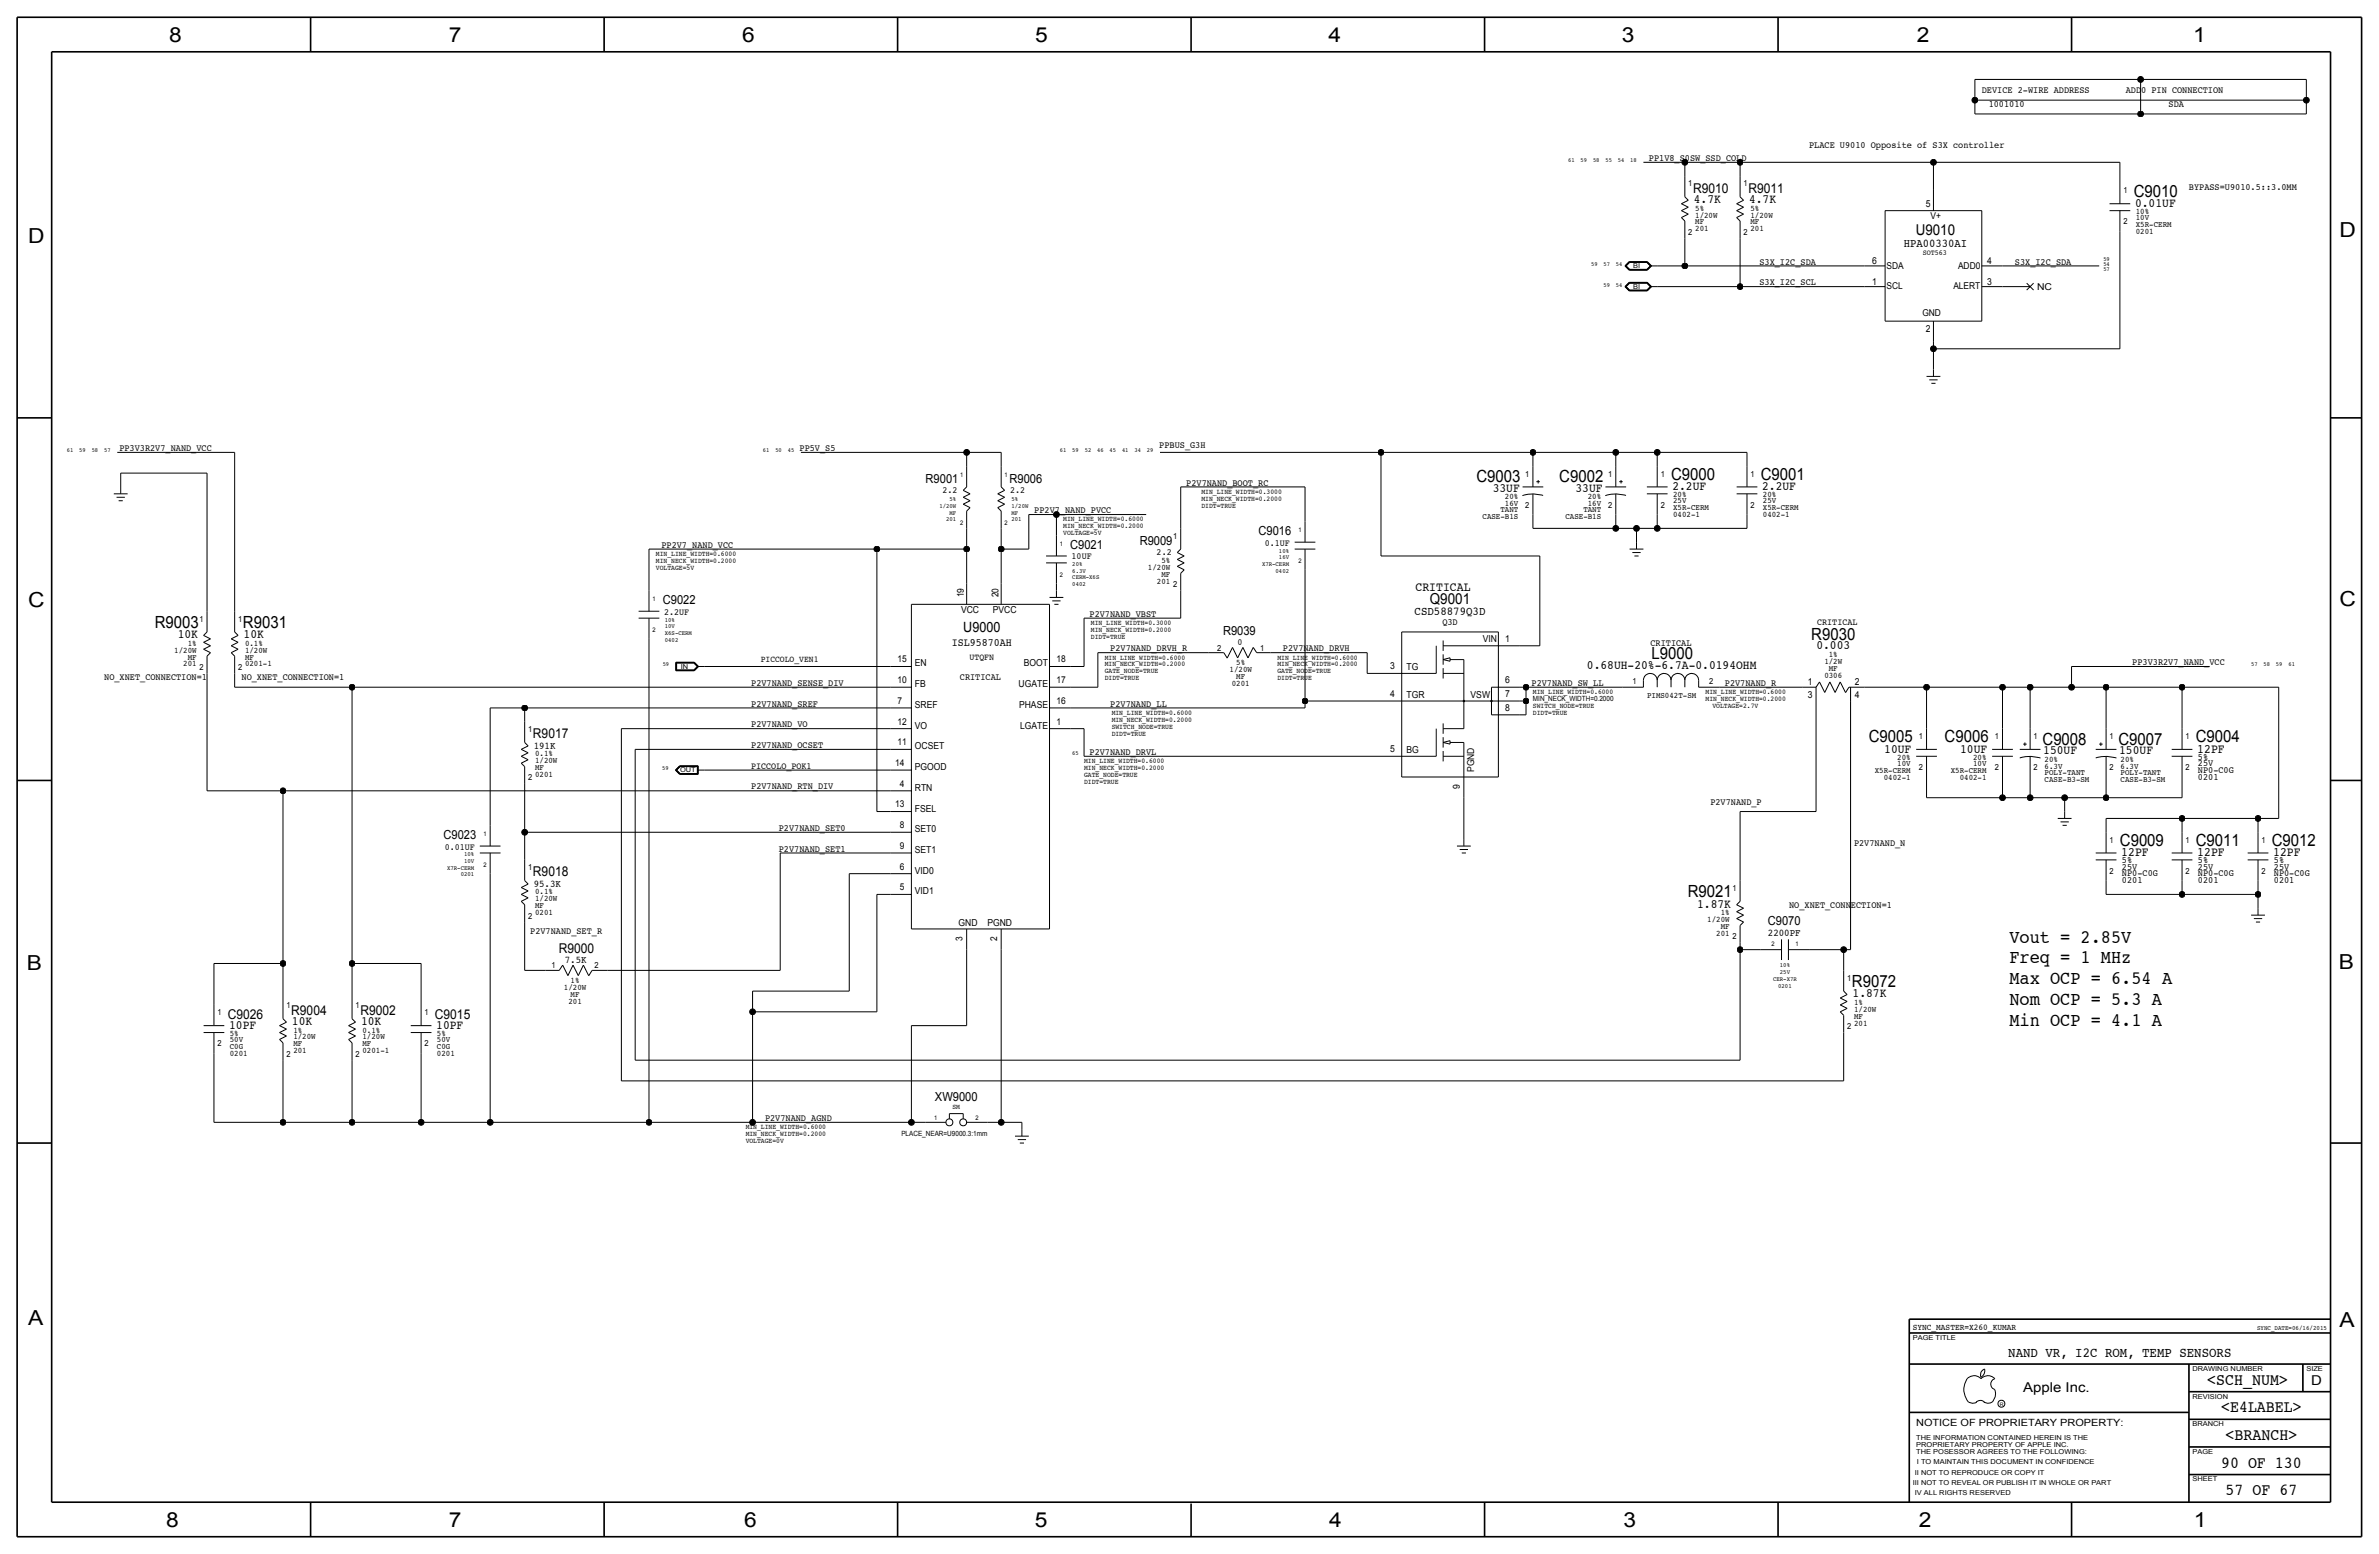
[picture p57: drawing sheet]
<svg xmlns="http://www.w3.org/2000/svg" width="875mm" height="572mm" viewBox="0 0 875 572" stroke-linecap="round" stroke-linejoin="round" font-family="sans-serif">
<defs><g id="words">
<g font-size="7.6">
<text x="62.2" y="15.5">8</text>
<text x="165" y="15.5">7</text>
<text x="273" y="15.5">6</text>
<text x="380.7" y="15.5">5</text>
<text x="488.6" y="15.5">4</text>
<text x="596.6" y="15.5">3</text>
<text x="705.1" y="15.5">2</text>
<text x="806.7" y="15.5">1</text>
<text x="10.4" y="89.4">D</text>
<text x="860.5" y="87.1">D</text>
<text x="10.4" y="223.3">C</text>
<text x="860.5" y="222.8">C</text>
<text x="9.8" y="356.6">B</text>
<text x="860.2" y="356.4">B</text>
<text x="10.4" y="487.4">A</text>
<text x="860.5" y="488.2">A</text>
<text x="61.2" y="561.6">8</text>
<text x="165" y="561.6">7</text>
<text x="273.8" y="561.6">6</text>
<text x="380.7" y="561.6">5</text>
<text x="488.9" y="561.6">4</text>
<text x="597.1" y="561.6">3</text>
<text x="705.8" y="561.6">2</text>
<text x="806.9" y="561.6">1</text>
</g>
<g font-size="7">
<text x="739.1" y="346.7">Vout = 2.85V</text>
<text x="739.1" y="354.3">Freq = 1 MHz</text>
<text x="739.1" y="361.9">Max OCP = 6.54 A</text>
<text x="739.1" y="369.6">Nom OCP = 5.3 A</text>
<text x="739.1" y="377.2">Min OCP = 4.1 A</text>
</g>
<g font-size="6.2">
<text x="784.8" y="72.4">C9010</text>
<text x="543.1" y="177.3">C9003</text>
<text x="573.5" y="177.3">C9002</text>
<text x="614.6" y="176.5">C9000</text>
<text x="647.6" y="176.5">C9001</text>
<text x="56.9" y="230.9">R9003</text>
<text x="89.4" y="230.9">R9031</text>
<text x="666.2" y="235.2">R9030</text>
<text x="607.5" y="242.3">L9000</text>
<text x="687.3" y="273.1">C9005</text>
<text x="715.3" y="273.1">C9006</text>
<text x="751.3" y="273.8">C9008</text>
<text x="779.2" y="273.8">C9007</text>
<text x="807.7" y="273.1">C9004</text>
<text x="779.7" y="311.2">C9009</text>
<text x="807.7" y="311.2">C9011</text>
<text x="835.6" y="311.2">C9012</text>
<text x="620.8" y="329.9">R9021</text>
<text x="681.2" y="363">R9072</text>
<text x="811.9" y="509.3">&lt;SCH_NUM&gt;</text>
<text x="817" y="519.4">&lt;E4LABEL&gt;</text>
<text x="818.6" y="529.6">&lt;BRANCH&gt;</text>
<text x="817" y="539.8">90 OF 130</text>
<text x="818.6" y="549.9">57 OF 67</text>
</g>
<text font-size="5.6" x="525.9" y="222.3">Q9001</text>
<text font-size="5.5" x="704.7" y="86.4">U9010</text>
<text font-size="5.2" x="354.3" y="232.4">U9000</text>
<text font-size="5.1" x="738.7" y="499.1">NAND VR, I2C ROM, TEMP SENSORS</text>
<g font-size="5">
<text x="622.8" y="70.9">R9010</text>
<text x="643.1" y="70.9">R9011</text>
<text x="196" y="271.5">R9017</text>
<text x="196" y="322.3">R9018</text>
<text x="205.5" y="350.5">R9000</text>
<text x="83.8" y="374.6">C9026</text>
<text x="107.1" y="373.1">R9004</text>
<text x="132.5" y="373.1">R9002</text>
<text x="160" y="374.6">C9015</text>
<text x="850.1" y="509.3">D</text>
<text x="744.2" y="511.8">Apple Inc.</text>
</g>
<g font-size="4.7">
<text x="623" y="74.7">4.7K</text>
<text x="643.3" y="74.7">4.7K</text>
<text x="785.3" y="76.2">0.01UF</text>
<text x="549" y="180.8">33UF</text>
<text x="579.5" y="180.8">33UF</text>
<text x="615.1" y="180.3">2.2UF</text>
<text x="648.2" y="180.3">2.2UF</text>
<text x="520.6" y="217.2">CRITICAL</text>
<text x="65.4" y="234.7">10K</text>
<text x="89.6" y="234.7">10K</text>
<text x="668.1" y="238.8">0.003</text>
<text x="583.7" y="245.9">0.68UH-20%-6.7A-0.0194OHM</text>
<text x="693" y="276.9">10UF</text>
<text x="721" y="276.9">10UF</text>
<text x="751.5" y="277.4">150UF</text>
<text x="779.5" y="277.4">150UF</text>
<text x="808.2" y="276.9">12PF</text>
<text x="780.2" y="315">12PF</text>
<text x="808.2" y="315">12PF</text>
<text x="836.1" y="315">12PF</text>
<text x="624.3" y="333.8">1.87K</text>
<text x="681.4" y="366.8">1.87K</text>
<text x="107.4" y="376.9">10K</text>
<text x="132.8" y="376.9">10K</text>
<text x="84.3" y="378.5">10PF</text>
<text x="160.5" y="378.5">10PF</text>
</g>
<g font-size="4.6">
<text x="340.5" y="177.5">R9001</text>
<text x="371.3" y="177.5">R9006</text>
<text x="462.9" y="196.9">C9016</text>
<text x="393.6" y="201.9">C9021</text>
<text x="419.2" y="200.4">R9009</text>
<text x="243.8" y="222.3">C9022</text>
<text x="449.9" y="233.7">R9039</text>
<text x="163.2" y="308.6">C9023</text>
<text x="650.3" y="340.4">C9070</text>
<text x="343.9" y="404.9">XW9000</text>
</g>
<g font-size="4.4">
<text x="700.2" y="90.7">HPA00330AI</text>
<text x="520.3" y="226.1">CSD58879Q3D</text>
</g>
<text font-size="4.1" x="350.1" y="237.7">ISL95870AH</text>
<g font-size="3.8">
<text x="196.3" y="275.3">191K</text>
<text x="196.3" y="326.1">95.3K</text>
<text x="650.3" y="344.2">2200PF</text>
<text x="207.8" y="354.1">7.5K</text>
</g>
<text font-size="3.7" x="704.8" y="524.5">NOTICE OF PROPRIETARY PROPERTY:</text>
<g font-size="3.5">
<text x="728.9" y="34.3">DEVICE 2-WIRE ADDRESS</text>
<text x="781.9" y="34.3">ADD0 PIN CONNECTION</text>
<text x="731.5" y="39.4">1001010</text>
<text x="797.7" y="39.4">SDA</text>
<text x="606.5" y="59.2">PP1V8_S0SW_SSD_COLD</text>
<text x="665.4" y="54.6">PLACE U9010 Opposite of S3X controller</text>
<text x="805.1" y="69.9">BYPASS=U9010.5::3.0MM</text>
<text x="708.4" y="76.2">5</text>
<text x="710.1" y="80.5">V+</text>
<text x="647.1" y="97.3">S3X_I2C_SDA</text>
<text x="688.6" y="97">6</text>
<text x="693.9" y="98.8">SDA</text>
<text x="720.2" y="98.8">ADD0</text>
<text x="731" y="97">4</text>
<text x="741.1" y="97.3">S3X_I2C_SDA</text>
<text x="647.1" y="104.9">S3X_I2C_SCL</text>
<text x="688.6" y="104.6">1</text>
<text x="693.9" y="106.4">SCL</text>
<text x="718.5" y="106.4">ALERT</text>
<text x="731" y="104.6">3</text>
<text x="749.2" y="106.7">NC</text>
<text x="707.1" y="116.3">GND</text>
<text x="708.4" y="121.9">2</text>
<text x="43.9" y="165.9">PP3V3R2V7_NAND_VCC</text>
<text x="294.1" y="165.9">PP5V_S5</text>
<text x="426.4" y="164.6">PPBUS_G3H</text>
<text x="436.3" y="178.6">P2V7NAND_BOOT_RC</text>
<text x="346.7" y="181.4">2.2</text>
<text x="371.6" y="181.4">2.2</text>
<text x="380.4" y="188.7">PP2V7_NAND_PVCC</text>
<text x="243.3" y="201.4">PP2V7_NAND_VCC</text>
<text x="465.2" y="200.7">0.1UF</text>
<text x="394.2" y="205.7">10UF</text>
<text x="425.4" y="204.2">2.2</text>
<text x="354.5" y="219.7" transform="rotate(-90 354.5 219.7)">19</text>
<text x="367.2" y="219.7" transform="rotate(-90 367.2 219.7)">20</text>
<text x="244.3" y="226.1">2.2UF</text>
<text x="353.5" y="225.3">VCC</text>
<text x="365.1" y="225.3">PVCC</text>
<text x="400.8" y="226.8">P2V7NAND_VBST</text>
<text x="530.5" y="229.9">Q3D</text>
<text x="668.4" y="229.9">CRITICAL</text>
<text x="408.4" y="239.5">P2V7NAND_DRVH_R</text>
<text x="455.2" y="237.2">0</text>
<text x="471.9" y="239.5">P2V7NAND_DRVH</text>
<text x="545.4" y="236.2">VIN</text>
<text x="553.7" y="236">1</text>
<text x="607.1" y="237.5">CRITICAL</text>
<text x="330.1" y="243.6">15</text>
<text x="336.5" y="245.1">EN</text>
<text x="376.6" y="245.1">BOOT</text>
<text x="388.6" y="243.6">18</text>
<text x="784.3" y="244.6">PP3V3R2V7_NAND_VCC</text>
<text x="38.3" y="250.2">NO_XNET_CONNECTION=1</text>
<text x="88.8" y="250.2">NO_XNET_CONNECTION=1</text>
<text x="330.1" y="251.2">10</text>
<text x="353.1" y="250.2">CRITICAL</text>
<text x="388.6" y="251.2">17</text>
<text x="511.3" y="246.1">3</text>
<text x="517.3" y="246.4">TG</text>
<text x="553.7" y="251.2">6</text>
<text x="664.9" y="252">1</text>
<text x="682.2" y="252">2</text>
<text x="276.3" y="252.2">P2V7NAND_SENSE_DIV</text>
<text x="336.5" y="252.7">FB</text>
<text x="374.7" y="252.7">UGATE</text>
<text x="511.3" y="256.3">4</text>
<text x="517.3" y="256.5">TGR</text>
<text x="540.9" y="256.5">VSW</text>
<text x="553.7" y="256.3">7</text>
<text x="563.3" y="252.2">P2V7NAND_SW_LL</text>
<text x="634.4" y="252.2">P2V7NAND_R</text>
<text x="664.9" y="256.8">3</text>
<text x="682.2" y="256.8">4</text>
<text x="276.3" y="259.8">P2V7NAND_SREF</text>
<text x="330.2" y="258.8">7</text>
<text x="336.5" y="260.4">SREF</text>
<text x="374.8" y="260.3">PHASE</text>
<text x="388.6" y="258.8">16</text>
<text x="408.4" y="259.8">P2V7NAND_LL</text>
<text x="553.7" y="261.4">8</text>
<text x="276.3" y="267.5">P2V7NAND_VO</text>
<text x="330.1" y="266.4">12</text>
<text x="336.5" y="268">VO</text>
<text x="375.2" y="268">LGATE</text>
<text x="388.6" y="266.4">1</text>
<text x="276.3" y="275.1">P2V7NAND_OCSET</text>
<text x="330.1" y="274.1">11</text>
<text x="336.5" y="275.6">OCSET</text>
<text x="329.3" y="281.7">14</text>
<text x="400.8" y="277.6">P2V7NAND_DRVL</text>
<text x="511.3" y="276.6">5</text>
<text x="517.3" y="276.9">BG</text>
<text x="808.4" y="281.7">25V</text>
<text x="808.4" y="279.4">5%</text>
<text x="276.3" y="282.7">PICCOLO_POK1</text>
<text x="336.5" y="283.2">PGOOD</text>
<text x="542.2" y="284" transform="rotate(-90 542.2 284)">PGND</text>
<text x="808.4" y="284.2">NP0-C0G</text>
<text x="808.4" y="286.8">0201</text>
<text x="276.3" y="290.3">P2V7NAND_RTN_DIV</text>
<text x="331" y="289.3">4</text>
<text x="336.5" y="290.8">RTN</text>
<text x="536.9" y="290" transform="rotate(-90 536.9 290)">9</text>
<text x="329.3" y="296.9">13</text>
<text x="336.5" y="298.4">FSEL</text>
<text x="629.1" y="295.9">P2V7NAND_P</text>
<text x="286.5" y="305.6">P2V7NAND_SET0</text>
<text x="331" y="304.5">8</text>
<text x="336.5" y="306.1">SET0</text>
<text x="681.9" y="311.2">P2V7NAND_N</text>
<text x="163.6" y="312.4">0.01UF</text>
<text x="286.5" y="313.2">P2V7NAND_SET1</text>
<text x="331" y="312.2">9</text>
<text x="336.5" y="313.7">SET1</text>
<text x="780.5" y="317.5">5%</text>
<text x="808.4" y="317.5">5%</text>
<text x="836.4" y="317.5">5%</text>
<text x="331" y="319.8">6</text>
<text x="336.5" y="321.3">VID0</text>
<text x="780.5" y="319.8">25V</text>
<text x="780.5" y="322.3">NP0-C0G</text>
<text x="808.4" y="322.3">NP0-C0G</text>
<text x="808.4" y="319.8">25V</text>
<text x="836.4" y="322.3">NP0-C0G</text>
<text x="836.4" y="319.8">25V</text>
<text x="331" y="327.4">5</text>
<text x="336.5" y="328.9">VID1</text>
<text x="780.5" y="324.9">0201</text>
<text x="808.4" y="324.9">0201</text>
<text x="836.4" y="324.9">0201</text>
<text x="658.1" y="334">NO_XNET_CONNECTION=1</text>
<text x="352.6" y="340.6">GND</text>
<text x="363.2" y="340.6">PGND</text>
<text x="195" y="343.7">P2V7NAND_SET_R</text>
<text x="354" y="345.9" transform="rotate(-90 354 345.9)">3</text>
<text x="366.7" y="345.9" transform="rotate(-90 366.7 345.9)">2</text>
<text x="281.4" y="412.2">P2V7NAND_AGND</text>
</g>
<text font-size="3.4" x="356.6" y="242.6">UTQFN</text>
<text font-size="3.3" x="279.8" y="243.4">PICCOLO_VEN1</text>
<text font-size="3.2" x="703.5" y="488.9">SYNC_MASTER=X260_KUMAR</text>
<g font-size="3.1">
<text x="621" y="68.6">1</text>
<text x="641.3" y="68.6">1</text>
<text x="781" y="71.1">1</text>
<text x="623.5" y="77.5">5%</text>
<text x="643.8" y="77.5">5%</text>
<text x="623.5" y="80">1/20W</text>
<text x="623.5" y="82.6">MF</text>
<text x="643.8" y="80">1/20W</text>
<text x="643.8" y="82.6">MF</text>
<text x="781" y="82.6">2</text>
<text x="785.6" y="83.6">X5R-CERM</text>
<text x="785.6" y="78.7">10%</text>
<text x="785.6" y="81">10V</text>
<text x="621" y="86.4">2</text>
<text x="623.5" y="85.1">201</text>
<text x="641.3" y="86.4">2</text>
<text x="643.8" y="85.1">201</text>
<text x="785.6" y="86.1">0201</text>
<text x="561" y="175.3">1</text>
<text x="591.5" y="175.3">1</text>
<text x="610.8" y="175.3">1</text>
<text x="643.8" y="175.3">1</text>
<text x="553.5" y="183.6">20%</text>
<text x="584" y="183.6">20%</text>
<text x="615.4" y="182.9">20%</text>
<text x="615.4" y="185.2">25V</text>
<text x="648.4" y="182.9">20%</text>
<text x="648.4" y="185.2">25V</text>
<text x="545.3" y="191">CASE-B1S</text>
<text x="551.9" y="188.5">TANT</text>
<text x="553.5" y="186.2">16V</text>
<text x="561" y="186.7">2</text>
<text x="575.8" y="191">CASE-B1S</text>
<text x="582.4" y="188.5">TANT</text>
<text x="584" y="186.2">16V</text>
<text x="591.5" y="186.7">2</text>
<text x="610.8" y="186.7">2</text>
<text x="615.4" y="190.2">0402-1</text>
<text x="615.4" y="187.7">X5R-CERM</text>
<text x="643.8" y="186.7">2</text>
<text x="648.4" y="190.2">0402-1</text>
<text x="648.4" y="187.7">X5R-CERM</text>
<text x="431.5" y="198.1">1</text>
<text x="422.2" y="209.6">1/20W</text>
<text x="427.2" y="207">5%</text>
<text x="425.5" y="214.6">201</text>
<text x="427.2" y="212.1">MF</text>
<text x="431.5" y="215.9">2</text>
<text x="73.4" y="228.6">1</text>
<text x="87.6" y="228.6">1</text>
<text x="69" y="237.5">1%</text>
<text x="90.1" y="237.5">0.1%</text>
<text x="447.7" y="239.3">2</text>
<text x="463.5" y="239.3">1</text>
<text x="64.1" y="240">1/20W</text>
<text x="67.4" y="245.1">201</text>
<text x="69" y="242.6">MF</text>
<text x="90.1" y="242.6">MF</text>
<text x="90.1" y="240">1/20W</text>
<text x="90.1" y="245.1">0201-1</text>
<text x="454.7" y="244.6">5%</text>
<text x="671" y="244.1">1/2W</text>
<text x="672.7" y="241.6">1%</text>
<text x="73.4" y="246.4">2</text>
<text x="87.6" y="246.4">2</text>
<text x="452.3" y="247.1">1/20W</text>
<text x="454.7" y="249.7">MF</text>
<text x="600.4" y="251.5">1</text>
<text x="628.6" y="251.5">2</text>
<text x="671" y="249.2">0306</text>
<text x="672.7" y="246.6">MF</text>
<text x="453.1" y="252.2">0201</text>
<text x="605.8" y="256.8">PIMS042T-SM</text>
<text x="194.3" y="269.2">1</text>
<text x="705.8" y="271.8">1</text>
<text x="733.7" y="271.8">1</text>
<text x="748" y="271.8">1</text>
<text x="775.9" y="271.8">1</text>
<text x="803.9" y="271.8">1</text>
<text x="196.8" y="278.1">0.1%</text>
<text x="196.8" y="280.7">1/20W</text>
<text x="697.8" y="281.7">10V</text>
<text x="697.8" y="279.4">20%</text>
<text x="725.8" y="281.7">10V</text>
<text x="725.8" y="279.4">20%</text>
<text x="752" y="280.2">20%</text>
<text x="780" y="280.2">20%</text>
<text x="194.3" y="287">2</text>
<text x="196.8" y="283.2">MF</text>
<text x="196.8" y="285.8">0201</text>
<text x="689.6" y="284.2">X5R-CERM</text>
<text x="692.9" y="286.8">0402-1</text>
<text x="705.8" y="283.2">2</text>
<text x="717.5" y="284.2">X5R-CERM</text>
<text x="720.8" y="286.8">0402-1</text>
<text x="733.7" y="283.2">2</text>
<text x="748" y="283.2">2</text>
<text x="752" y="285">POLY-TANT</text>
<text x="752" y="287.5">CASE-B3-SM</text>
<text x="752" y="282.7">6.3V</text>
<text x="775.9" y="283.2">2</text>
<text x="780" y="285">POLY-TANT</text>
<text x="780" y="282.7">6.3V</text>
<text x="780" y="287.5">CASE-B3-SM</text>
<text x="803.9" y="283.2">2</text>
<text x="775.9" y="309.9">1</text>
<text x="803.9" y="309.9">1</text>
<text x="831.8" y="309.9">1</text>
<text x="194.3" y="320">1</text>
<text x="775.9" y="321.3">2</text>
<text x="803.9" y="321.3">2</text>
<text x="831.8" y="321.3">2</text>
<text x="196.8" y="328.9">0.1%</text>
<text x="637.2" y="327.7">1</text>
<text x="196.8" y="334">MF</text>
<text x="196.8" y="331.5">1/20W</text>
<text x="194.3" y="337.8">2</text>
<text x="196.8" y="336.6">0201</text>
<text x="628" y="339.1">1/20W</text>
<text x="632.9" y="336.5">1%</text>
<text x="632.9" y="341.6">MF</text>
<text x="631.3" y="344.2">201</text>
<text x="637.2" y="345.4">2</text>
<text x="202.9" y="356.1">1</text>
<text x="218.6" y="356.1">2</text>
<text x="207.4" y="364">1/20W</text>
<text x="209.9" y="361.4">1%</text>
<text x="679.4" y="360.7">1</text>
<text x="105.4" y="370.8">1</text>
<text x="130.8" y="370.8">1</text>
<text x="209.1" y="369.1">201</text>
<text x="209.9" y="366.5">MF</text>
<text x="681.9" y="369.6">1%</text>
<text x="80" y="373.4">1</text>
<text x="156.2" y="373.4">1</text>
<text x="681.9" y="372.1">1/20W</text>
<text x="681.9" y="374.7">MF</text>
<text x="681.9" y="377.2">201</text>
<text x="84.5" y="383.3">50V</text>
<text x="84.5" y="381">5%</text>
<text x="107.9" y="382.3">1/20W</text>
<text x="107.9" y="379.7">1%</text>
<text x="133.3" y="379.7">0.1%</text>
<text x="133.3" y="382.3">1/20W</text>
<text x="160.7" y="383.3">50V</text>
<text x="160.7" y="381">5%</text>
<text x="679.4" y="378.5">2</text>
<text x="80" y="384.8">2</text>
<text x="84.5" y="385.8">C0G</text>
<text x="84.5" y="388.4">0201</text>
<text x="105.4" y="388.6">2</text>
<text x="107.9" y="387.4">201</text>
<text x="107.9" y="384.8">MF</text>
<text x="130.8" y="388.6">2</text>
<text x="133.3" y="387.4">0201-1</text>
<text x="133.3" y="384.8">MF</text>
<text x="156.2" y="384.8">2</text>
<text x="160.7" y="385.8">C0G</text>
<text x="160.7" y="388.4">0201</text>
</g>
<text font-size="2.8" x="707.2" y="93.7">SOT563</text>
<g font-size="2.6">
<text x="441.9" y="184.1">MIN_NECK_WIDTH=0.2000</text>
<text x="441.9" y="181.6">MIN_LINE_WIDTH=0.3000</text>
<text x="391.1" y="191.8">MIN_LINE_WIDTH=0.6000</text>
<text x="441.9" y="186.7">DIDT=TRUE</text>
<text x="391.1" y="194.3">MIN_NECK_WIDTH=0.2000</text>
<text x="391.1" y="196.8">VOLTAGE=5V</text>
<text x="241.2" y="207">MIN_NECK_WIDTH=0.2000</text>
<text x="241.2" y="204.5">MIN_LINE_WIDTH=0.6000</text>
<text x="241.2" y="209.5">VOLTAGE=5V</text>
<text x="401.3" y="229.9">MIN_LINE_WIDTH=0.3000</text>
<text x="401.3" y="232.4">MIN_NECK_WIDTH=0.2000</text>
<text x="401.3" y="234.9">DIDT=TRUE</text>
<text x="406.3" y="242.6">MIN_LINE_WIDTH=0.6000</text>
<text x="406.3" y="245.1">MIN_NECK_WIDTH=0.2000</text>
<text x="469.9" y="242.6">MIN_LINE_WIDTH=0.6000</text>
<text x="469.9" y="245.1">MIN_NECK_WIDTH=0.2000</text>
<text x="406.3" y="250.2">DIDT=TRUE</text>
<text x="406.3" y="247.6">GATE_NODE=TRUE</text>
<text x="469.9" y="247.6">GATE_NODE=TRUE</text>
<text x="469.9" y="250.2">DIDT=TRUE</text>
<text x="563.8" y="255.3">MIN_LINE_WIDTH=0.6000</text>
<text x="563.8" y="257.8">MIN_NECK_WIDTH=0.2000</text>
<text x="627.3" y="255.3">MIN_LINE_WIDTH=0.6000</text>
<text x="627.3" y="257.8">MIN_NECK_WIDTH=0.2000</text>
<text x="408.9" y="262.9">MIN_LINE_WIDTH=0.6000</text>
<text x="563.8" y="260.4">SWITCH_NODE=TRUE</text>
<text x="563.8" y="262.9">DIDT=TRUE</text>
<text x="629.9" y="260.3">VOLTAGE=2.7V</text>
<text x="408.9" y="265.4">MIN_NECK_WIDTH=0.2000</text>
<text x="408.9" y="268">SWITCH_NODE=TRUE</text>
<text x="408.9" y="270.5">DIDT=TRUE</text>
<text x="398.7" y="280.7">MIN_LINE_WIDTH=0.6000</text>
<text x="398.7" y="283.2">MIN_NECK_WIDTH=0.2000</text>
<text x="398.7" y="285.7">GATE_NODE=TRUE</text>
<text x="398.7" y="288.3">DIDT=TRUE</text>
<text x="350.3" y="407.7">SM</text>
<text x="274.3" y="415.3">MIN_LINE_WIDTH=0.6000</text>
<text x="274.3" y="417.8">MIN_NECK_WIDTH=0.2000</text>
<text x="331.5" y="417.8">PLACE_NEAR=U9000.3:1mm</text>
<text x="274.3" y="420.4">VOLTAGE=0V</text>
</g>
<g font-size="2.5">
<text x="600.7" y="98.6">BI</text>
<text x="600.7" y="106.2">BI</text>
<text x="250.4" y="245.9">IN</text>
<text x="250.1" y="284">OUT</text>
<text x="703.5" y="492.8">PAGE TITLE</text>
<text x="806.4" y="504.2">DRAWING NUMBER</text>
<text x="848.3" y="504.2">SIZE</text>
<text x="806.4" y="514.4">REVISION</text>
<text x="806.4" y="524.5">BRANCH</text>
<text x="704.8" y="532.1">PROPRIETARY PROPERTY OF APPLE INC.</text>
<text x="704.8" y="529.6">THE INFORMATION CONTAINED HEREIN IS THE</text>
<text x="704.8" y="534.7">THE POSESSOR AGREES TO THE FOLLOWING:</text>
<text x="705.1" y="538.5">I TO MAINTAIN THIS DOCUMENT IN CONFIDENCE</text>
<text x="806.4" y="534.7">PAGE</text>
<text x="704.3" y="542.3">II NOT TO REPRODUCE OR COPY IT</text>
<text x="806.4" y="544.8">SHEET</text>
<text x="703.5" y="546.1">III NOT TO REVEAL OR PUBLISH IT IN WHOLE OR PART</text>
<text x="704.3" y="549.9">IV ALL RIGHTS RESERVED</text>
</g>
<text font-size="2.4" x="830.2" y="488.9">SYNC_DATE=06/16/2015</text>
<g font-size="2.3">
<text x="576.8" y="59.7">61</text>
<text x="581.4" y="59.7">59</text>
<text x="585.9" y="59.7">58</text>
<text x="590.5" y="59.7">55</text>
<text x="595.1" y="59.7">54</text>
<text x="599.6" y="59.7">18</text>
<text x="773.6" y="96">59</text>
<text x="585.2" y="97.8">59</text>
<text x="589.8" y="97.8">57</text>
<text x="594.4" y="97.8">54</text>
<text x="773.6" y="99.6">57</text>
<text x="773.6" y="97.8">54</text>
<text x="589.8" y="105.4">59</text>
<text x="594.4" y="105.4">54</text>
<text x="24.6" y="166.4">61</text>
<text x="29.2" y="166.4">59</text>
<text x="33.7" y="166.4">58</text>
<text x="38.3" y="166.4">57</text>
<text x="280.6" y="166.4">61</text>
<text x="285.2" y="166.4">50</text>
<text x="289.8" y="166.4">45</text>
<text x="389.8" y="166.4">61</text>
<text x="394.4" y="166.4">59</text>
<text x="399" y="166.4">52</text>
<text x="403.6" y="166.4">46</text>
<text x="408.1" y="166.4">45</text>
<text x="412.7" y="166.4">41</text>
<text x="417.3" y="166.4">34</text>
<text x="421.9" y="166.4">29</text>
<text x="353.1" y="175.3">1</text>
<text x="369.5" y="175.3">1</text>
<text x="349.2" y="184.2">5%</text>
<text x="372.1" y="184.2">5%</text>
<text x="345.5" y="186.7">1/20W</text>
<text x="348" y="191.8">201</text>
<text x="349.2" y="189.2">MF</text>
<text x="372.1" y="191.8">201</text>
<text x="372.1" y="189.2">MF</text>
<text x="372.1" y="186.7">1/20W</text>
<text x="353.1" y="193">2</text>
<text x="369.5" y="193">2</text>
<text x="477.6" y="195.6">1</text>
<text x="389.8" y="200.7">1</text>
<text x="470.4" y="203.2">10%</text>
<text x="394.4" y="208.3">20%</text>
<text x="464.2" y="208">X7R-CERM</text>
<text x="470.4" y="205.5">16V</text>
<text x="477.6" y="207">2</text>
<text x="389.8" y="212.1">2</text>
<text x="394.4" y="213.1">CERM-X6S</text>
<text x="394.4" y="215.6">0402</text>
<text x="394.4" y="210.6">6.3V</text>
<text x="469.2" y="210.6">0402</text>
<text x="240" y="221">1</text>
<text x="240" y="232.4">2</text>
<text x="244.6" y="230.9">10V</text>
<text x="244.6" y="233.4">X6S-CERM</text>
<text x="244.6" y="228.6">10%</text>
<text x="244.6" y="236">0402</text>
<text x="243.7" y="245.1">59</text>
<text x="828" y="245.1">57</text>
<text x="832.6" y="245.1">58</text>
<text x="837.1" y="245.1">59</text>
<text x="841.7" y="245.1">61</text>
<text x="394.4" y="277.6">65</text>
<text x="243.6" y="283.2">59</text>
<text x="177.9" y="307.3">1</text>
<text x="170.7" y="317.2">10V</text>
<text x="170.7" y="315">10%</text>
<text x="164.5" y="319.8">X7R-CERM</text>
<text x="169.5" y="322.3">0201</text>
<text x="177.9" y="318.8">2</text>
<text x="651.6" y="348">2</text>
<text x="660.3" y="348">1</text>
<text x="654.7" y="358.1">25V</text>
<text x="654.7" y="355.6">10%</text>
<text x="652.2" y="360.7">CER-X7R</text>
<text x="654" y="363.2">0201</text>
<text x="343.5" y="412">1</text>
<text x="358.8" y="412">2</text>
</g>
<text font-size="1.8" x="735.5" y="516.9">R</text>
</g></defs>
<g fill="none" stroke="#000" stroke-width=".37">
<path d="M726.4 36.8v5.1zM726.4 36.8h121.9zM726.4 29.2v7.6zM726.4 29.2h60.9zM787.3 29.2v12.7zM787.3 29.2h61zM848.3 36.8v5.1zM848.3 29.2v7.6zM604.5 59.7h15.2zM619.7 59.7h20.3zM619.7 59.7v5.1zM640 59.7h71.1z"/>
<path d="M640 59.7v5.1zM711.1 59.7h68.6zM711.1 59.7v10.2zM726.4 41.9h60.9zM779.7 59.7v7.6zM787.3 41.9h61zM618.4 74.9l2.6-1.2zM618.4 77.5l2.6-1.3zM618.4 77.5l2.6 1.2zM618.4 74.9l2.6 1.3zM619.7 72.4l1.3 1.3zM619.7 64.8v7.6z"/>
<path d="M638.8 74.9l2.5-1.2zM638.8 77.5l2.5-1.3zM638.8 77.5l2.5 1.2zM638.8 74.9l2.5 1.3zM640 72.4l1.3 1.3zM640 64.8v7.6zM693.4 77.5v40.6zM693.4 77.5h35.5zM711.1 69.9v7.6zM728.9 77.5v40.6zM775.9 77.5h7.6zM775.9 74.9h7.6z"/>
<path d="M779.7 67.3v7.6zM779.7 77.5v7.6zM597.7 97.8l1.5 1.6zM597.7 97.8l1.5-1.6zM597.8 97.8l1.5 1.5zM597.8 97.8l1.5-1.5zM598 97.8l1.3 1.4zM598 97.8l1.3-1.4zM598.1 97.8l1.3 1.3zM598.1 97.8l1.3-1.3zM599.2 99.4h6.7zM599.2 96.2h6.7z"/>
<path d="M599.3 99.3h6.5zM599.3 96.3h6.5zM599.3 96.4h6.5zM599.3 99.2h6.5zM599.4 99.1h6.3zM599.4 96.5h6.3zM605.7 96.5l1.3 1.3zM605.7 99.1l1.3-1.3zM605.8 96.4l1.4 1.4zM605.8 99.3l1.5-1.5zM605.8 96.3l1.5 1.5zM605.9 96.2l1.6 1.6z"/>
<path d="M607 97.8h2.5zM607.2 97.8l-1.4 1.4zM607.5 97.8l-1.6 1.6zM609.5 97.8h10.2zM618.4 80l2.6-1.3zM618.4 80l1.3 1.3zM619.7 97.8h66zM619.7 87.6v10.2zM619.7 81.3v6.3zM638.8 80l2.5-1.3zM638.8 80l1.2 1.3zM640 87.6v17.8z"/>
<path d="M640 81.3v6.3zM685.7 97.8h7.7zM728.9 97.8h7.6zM736.5 97.8h35.6zM779.7 85.1v43.2zM597.7 105.4l1.5 1.6zM597.8 105.4l1.5 1.5zM597.8 105.4l1.5-1.5zM598 105.4l1.3 1.4zM598.1 105.4l1.3 1.3zM598.1 105.4l1.3-1.3zM599.2 107h6.7z"/>
<path d="M599.2 103.8l-1.5 1.6zM599.2 103.8h6.7zM599.3 106.9h6.5zM599.3 103.9h6.5zM599.3 104h6.5zM599.3 106.8h6.5zM599.3 104l-1.3 1.4zM599.4 106.7h6.3zM599.4 104.1h6.3zM605.7 104.1l1.3 1.3zM605.7 106.7l1.3-1.3zM605.8 104l1.4 1.4z"/>
<path d="M605.8 106.9l1.5-1.5zM605.8 103.9l1.5 1.5zM605.9 103.8l1.6 1.6zM605.9 107l1.6-1.6zM607 105.4h2.5zM607.2 105.4l-1.4 1.4zM609.5 105.4h30.5zM640 105.4h45.7zM685.7 105.4h7.7zM693.4 118.1h35.5zM711.1 118.1v7.6zM728.9 105.4h7.6z"/>
<path d="M736.5 105.4h10.2zM745.4 106.7l2.6-2.6zM745.4 104.1l2.6 2.6zM708.6 138.4h5.1zM709.6 139.7h3.1zM711.1 128.3h68.6zM711.1 125.7v2.6zM711.1 128.3v7.6zM711.1 135.9v2.5zM710.4 141h1.5zM43.1 166.4h43.2zM44.4 174h31.7z"/>
<path d="M44.4 174v5.1zM44.4 179.1v2.5zM76.1 174v50.8zM86.3 166.4v58.4zM294.6 166.4h60.9zM355.5 166.4h12.7zM355.5 166.4v5.1zM355.5 171.4v7.7zM368.2 166.4v5.1zM368.2 171.4v7.7zM368.2 179.1l1.3 1.2zM426.7 166.4h81.2z"/>
<path d="M434.3 179.1h45.7zM434.3 179.1v15.2zM480 179.1v12.7zM507.9 166.4h55.9zM507.9 166.4v38.1zM560 179.1h7.6zM563.8 166.4h30.5zM563.8 166.4v5.1zM563.8 171.5v7.6zM565.1 177.1h1.3zM565.8 176.5v1.3zM590.5 179.1h7.6z"/>
<path d="M594.3 166.4h15.2zM594.3 166.4v5.1zM594.3 171.5v7.6zM595.6 177.1h1.2zM596.2 176.5v1.3zM605.7 179.1h7.7zM609.5 166.4v5.1zM609.5 171.5v7.6zM609.5 166.4h33.1zM638.8 179.1h7.6zM642.6 166.4v5.1zM642.6 171.5v7.6z"/>
<path d="M41.9 181.6h5zM42.9 182.9h3zM43.6 184.2h1.6zM354.3 180.3l1.2-1.2zM354.3 180.3l2.5 1.3zM354.3 185.4l2.5 1.3zM354.3 182.9l2.5 1.3zM354.3 185.4l2.5-1.2zM354.3 182.9l2.5-1.3zM355.5 194.3v7.6zM355.5 188v6.3zM356.8 186.7l-1.3 1.3z"/>
<path d="M367 186.7l1.2 1.3zM367 184.2l2.5 1.2zM367 181.6l2.5 1.3zM367 181.6l2.5-1.3zM367 186.7l2.5-1.3zM367 184.2l2.5-1.3zM368.2 194.3v7.6zM368.2 188v6.3zM378.4 189.2v12.7zM378.4 189.2h10.2zM388.6 189.2h33zM388.6 189.2v7.7z"/>
<path d="M388.6 196.9v7.6zM434.3 194.3v7.6zM476.2 199.4h7.6zM480 191.8v7.6zM563.8 194.3h30.5zM563.8 189.2v5.1zM563.8 181.6v7.6zM567.6 182.2a13.1 13.1 0 0 0-7.6 .1M594.3 194.3h7.6zM594.3 189.2v5.1zM594.3 181.6v7.6zM598.1 182.2a13.1 13.1 0 0 0-7.7 .1"/>
<path d="M601.9 194.3h7.6zM601.9 194.3v5.1zM601.9 199.4v2.5zM605.7 181.6h7.7zM609.5 189.2v5.1zM609.5 181.6v7.6zM609.5 194.3h33.1zM638.8 181.6h7.6zM642.6 189.2v5.1zM642.6 181.6v7.6zM238.7 201.9h83.8zM238.7 201.9v15.3z"/>
<path d="M238.7 217.2v7.6zM322.5 201.9h33zM322.5 201.9v96.6zM355.5 201.9v12.7zM355.5 214.6v7.7zM368.2 201.9v12.7zM368.2 201.9h10.2zM368.2 214.6v7.7zM384.8 207h7.6zM384.8 204.5h7.6zM386 219.7h5.1zM388.6 214.6v2.6z"/>
<path d="M388.6 207v7.6zM388.6 217.2v2.5zM433 208.3l2.6-1.3zM433 205.7l2.6-1.2zM433 203.2l1.3-1.3zM433 203.2l2.6 1.3zM433 208.3l2.6 1.3zM433 205.7l2.6 1.3zM434.3 217.2v10.1zM434.3 210.8v6.4zM435.6 209.6l-1.3 1.2zM476.2 201.9h7.6z"/>
<path d="M480 209.6v48.2zM480 201.9v7.7zM507.9 204.5h58.5zM566.4 204.5v33zM599.4 201.9h5.1zM600.4 203.2h3.1zM601.2 204.5h1.5zM74.9 238.8l2.5-1.3zM74.9 236.2l2.5-1.2zM74.9 233.7l1.2-1.3zM74.9 233.7l2.5 1.3zM74.9 238.8l2.5 1.2z"/>
<path d="M74.9 236.2l2.5 1.3zM76.1 224.8v7.6zM85 235l2.6-1.3zM85 237.5l2.6-1.3zM85 237.5l2.6 1.3zM85 235l2.6 1.2zM86.3 232.4l1.3 1.3zM86.3 224.8v7.6zM234.9 227.3h7.6zM234.9 224.8h7.6zM238.7 235v177.8zM238.7 227.3v7.7z"/>
<path d="M335.2 222.3v119.3zM335.2 222.3h50.8zM386 222.3v119.3zM387 221h3.1zM387.8 222.3h1.5zM398.7 227.3v17.8zM398.7 227.3h35.6zM453.3 238.1l-1.9 3.9zM453.3 238.1l1.9 3.9zM457.1 238.1l-1.9 3.9zM457.1 238.1l1.9 3.9zM461 238.1l1.2 1.9z"/>
<path d="M461 238.1l-2 3.9zM515.6 232.4h35.5zM515.6 232.4v53.3zM528.3 237.5v10.2zM530.8 235.6v3.8zM530.8 237.5h27.9zM551.1 232.4v53.3zM558.7 237.5h7.7zM76.1 247.7v43.1zM76.1 241.3v6.4zM77.4 240l-1.3 1.3zM85 240l2.6-1.2z"/>
<path d="M85 240l1.3 1.3zM86.3 252.7h43.2zM86.3 247.7v5zM86.3 241.3v6.4zM129.5 252.7v101.6zM129.5 252.7h198.1zM248.6 243.5v3.2zM248.6 246.7h6.8zM248.6 243.5h6.8zM248.7 243.6v3zM248.7 246.6h6.6zM248.7 243.6h6.6z"/>
<path d="M248.8 243.7h6.5zM248.8 243.7v2.8zM248.8 246.5h6.5zM248.9 243.8h6.3zM248.9 243.8v2.6zM248.9 246.4h6.3zM255.2 243.8l1.3 1.3zM255.3 246.5l1.3-1.4zM255.3 243.7l1.3 1.4zM255.3 243.6l1.5 1.5zM255.3 246.6l1.5-1.5zM255.4 243.5l1.5 1.6z"/>
<path d="M256.5 245.1h2.5zM256.5 245.1l-1.3 1.3zM256.9 245.1l-1.5 1.6zM259 245.1h68.6zM327.6 245.1h7.6zM327.6 252.7h7.6zM386 245.1h7.6zM386 252.7h7.6zM393.6 245.1h5.1zM393.6 252.7h10.2zM403.8 240h40.6zM403.8 240v12.7z"/>
<path d="M444.4 240h5.7zM450.1 240l1.3 2.1zM462.2 240h5.1zM467.3 240h35.6zM480 257.8h27.9zM480 257.8v2.5zM502.9 247.7h5zM502.9 240v7.7zM507.9 257.8h50.8zM507.9 247.7h20.4zM530.8 247.7h7.6zM530.8 245.7v3.8z"/>
<path d="M530.8 242.6l2.5-.7zM530.8 242.6l2.5 .6zM530.8 240.6v3.8zM533.3 241.9v1.3zM533.3 242.6h5.1zM538.4 242.6v25.4zM548.6 252.7h10.1zM548.6 252.7v10.2zM558.7 257.8h2.6zM558.7 252.7h2.6zM561.3 252.7h35.5zM561.3 257.8v5.1z"/>
<path d="M561.3 252.7v5.1zM596.8 252.7h7.7zM604.5 250.2a2.54 2.54 0 0 1 2.5-2.5 2.54 2.54 0 0 1 2.5 2.5 2.54 2.54 0 0 1 2.6-2.5 2.54 2.54 0 0 1 2.5 2.5 2.54 2.54 0 0 1 2.6-2.5 2.54 2.54 0 0 1 2.5 2.5 2.54 2.54 0 0 1 2.5-2.5 2.54 2.54 0 0 1 2.6 2.5M604.5 250.2v2.5zM609.5 250.2v2.5zM614.6 250.2v2.5zM619.7 250.2v2.5zM624.8 252.7h7.6zM624.8 250.2v2.5zM632.4 252.7h30.5zM662.9 252.7h5.1zM668 257.8v40.6z"/>
<path d="M668 252.7v5.1zM669.2 250.8l2 3.9zM669.2 250.8l-1.2 1.9zM673 250.8l-1.8 3.9zM673 250.8l2 3.9zM676.9 250.8l-1.9 3.9zM676.9 250.8l1.9 3.9zM680.1 252.7h5.6zM680.1 252.7l-1.3 2.1zM680.7 257.8v91.5zM680.7 252.7v5.1zM685.7 252.7h22.9z"/>
<path d="M708.6 252.7h27.9zM708.6 252.7v15.3zM736.5 252.7v15.3zM736.5 252.7h10.2zM746.7 252.7h15.2zM746.7 252.7v15.3zM761.9 252.7h12.7zM761.9 245.1v7.6zM761.9 245.1h50.8zM774.6 252.7h28zM774.6 252.7v15.3zM802.6 252.7v15.3z"/>
<path d="M802.6 252.7h35.5zM838.1 252.7v48.3zM180.3 260.4v43.1zM180.3 260.4h12.7zM191.7 278.1l2.6 1.3zM191.7 275.6l2.6 1.3zM191.7 275.6l2.6-1.3zM191.7 278.1l2.6-1.2zM193 260.4h134.6zM193 273l1.3 1.3zM193 260.4v5zM193 265.4v7.7z"/>
<path d="M228.5 268v129.5zM228.5 268h99.1zM233.6 275.6v114.3zM233.6 275.6h94zM327.6 275.6h7.6zM327.6 268h7.6zM327.6 260.4h7.6zM386 260.4h7.6zM386 268h7.6zM393.6 260.4h86.4zM393.6 268h5.1zM398.7 278.1h109.2z"/>
<path d="M398.7 268v10.1zM507.9 278.1h20.4zM528.3 268v10.1zM530.8 278.1h7.6zM530.8 268h7.6zM530.8 273.1l2.5-.7zM530.8 273.1l2.5 .6zM530.8 276.2v3.8zM530.8 271.1v3.8zM530.8 266v3.8zM533.3 273.1h5.1zM533.3 272.4v1.3z"/>
<path d="M538.4 273.1v20.3zM548.6 262.9h10.1zM558.7 262.9h2.6zM704.8 278.1h7.6zM704.8 275.6h7.6zM708.6 268v7.6zM708.6 278.1v7.7zM732.7 278.1h7.7zM732.7 275.6h7.7zM736.5 268v7.6zM736.5 278.1v7.7zM742.9 275.6h7.6z"/>
<path d="M742.9 278.7a12.9 12.9 0 0 1 7.6 .1M744.2 273.7h1.2zM744.8 273.1v1.2zM746.7 278.1v7.7zM746.7 268v7.6zM770.8 275.6h7.7zM770.8 278.7a12.9 12.9 0 0 1 7.7 .1M772.1 273.7h1.3zM772.7 273.1v1.2zM774.6 278.1v7.7zM774.6 268v7.6zM798.8 278.1h7.6z"/>
<path d="M798.8 275.6h7.6zM802.6 268v7.6zM802.6 278.1v7.7zM76.1 290.8h28zM104.1 290.8v63.5zM104.1 290.8h223.5zM191.7 280.7l1.3 1.2zM191.7 280.7l2.6-1.3zM193 288.3v17.8zM193 281.9v6.4zM248.4 283.2l1.6-1.6zM248.4 283.2l1.6 1.6z"/>
<path d="M248.6 283.2l1.4 1.5zM248.7 283.2l1.4 1.4zM248.9 283.2l1.2-1.3zM248.9 283.2l1.2 1.3zM250 284.8h6.8zM250 281.6h6.8zM250 281.7l-1.4 1.5zM250 281.7h6.7zM250 284.7h6.7zM250.1 281.8l-1.4 1.4zM250.1 281.8h6.5zM250.1 284.6h6.5z"/>
<path d="M250.1 281.9h6.4zM250.1 284.5h6.4zM256.5 283.2h2.5zM256.5 281.9v2.6zM256.6 281.8v2.8zM256.7 281.7v3zM256.8 281.6v3.2zM259 283.2h68.6zM322.5 298.5h5.1zM327.6 298.5h7.6zM327.6 283.2h7.6zM327.6 290.8h7.6z"/>
<path d="M515.6 285.8h35.5zM538.4 293.4v15.2zM640 298.5v25.4zM640 298.5h28zM708.6 293.4h27.9zM708.6 285.8v7.6zM736.5 285.8v7.6zM736.5 293.4h10.2zM746.7 293.4h12.7zM746.7 285.8v7.6zM759.4 293.4h15.2zM759.4 293.4v5.1z"/>
<path d="M759.4 298.5v2.5zM774.6 293.4h28zM774.6 285.8v7.6zM802.6 285.8v7.6zM176.5 313.7h7.6zM176.5 311.2h7.6zM180.3 303.5v7.7zM180.3 313.7v7.6zM193 306.1h134.6zM193 306.1v10.1zM193 316.2v7.7zM287 313.7h40.6z"/>
<path d="M287 313.7v43.2zM327.6 306.1h7.6zM327.6 313.7h7.6zM535.9 311.2h5.1zM536.9 312.4h3.1zM537.7 313.7h1.5zM538.4 308.6v2.5zM756.9 301h5zM757.9 302.3h3zM758.6 303.5h1.6zM770.8 313.7h7.7zM770.8 316.2h7.7z"/>
<path d="M774.6 301v5.1zM774.6 301h28zM774.6 306.1v7.6zM774.6 316.2v7.7zM798.8 316.2h7.6zM798.8 313.7h7.6zM802.6 301v5.1zM802.6 306.1v7.6zM802.6 316.2v7.7zM802.6 301h27.9zM826.7 316.2h7.6zM826.7 313.7h7.6z"/>
<path d="M830.5 301h7.6zM830.5 301v5.1zM830.5 306.1v7.6zM830.5 316.2v7.7zM180.3 321.3v91.5zM191.7 331.5l1.3 1.2zM191.7 328.9l2.6 1.3zM191.7 326.4l2.6 1.3zM191.7 326.4l2.6-1.3zM191.7 331.5l2.6-1.3zM191.7 328.9l2.6-1.2zM193 323.8l1.3 1.3z"/>
<path d="M193 339.1v17.8zM193 332.7v6.4zM312.4 321.3v43.2zM312.4 321.3h15.2zM322.5 328.9v43.2zM322.5 328.9h5.1zM327.6 321.3h7.6zM327.6 328.9h7.6zM638.8 337.8l2.5-1.2zM638.8 335.3l2.5-1.3zM638.8 332.7l1.2-1.2zM638.8 332.7l2.5 1.3z"/>
<path d="M638.8 337.8l2.5 1.3zM638.8 335.3l2.5 1.3zM640 323.8v7.7zM774.6 323.9v5zM774.6 328.9h28zM802.6 328.9h27.9zM802.6 323.9v5zM828 336.6h5.1zM829 337.8h3.1zM829.8 339.1h1.5zM830.5 323.9v5zM830.5 328.9v5.1z"/>
<path d="M830.5 334v2.5zM78.7 354.3v15.3zM78.7 354.3h25.4zM104.1 354.3v12.7zM129.5 354.3h25.4zM129.5 354.3v12.7zM154.9 354.3v15.3zM193 356.9h7.6zM200.6 356.9h5.1zM207 354.9l1.9 3.9zM207 354.9l-1.3 2zM210.8 354.9l-1.9 3.9z"/>
<path d="M210.8 354.9l1.9 3.9zM214.6 354.9l-1.9 3.9zM214.6 354.9l1.9 3.9zM217.8 356.9h5.7zM217.8 356.9l-1.3 2zM223.5 356.9h63.5zM335.2 341.6h50.8zM355.5 349.3v27.9zM355.5 341.6v7.6zM368.2 349.2v63.6zM368.2 341.6v7.6zM640 349.2h7.6z"/>
<path d="M640 340.4l1.3-1.3zM640 346.7v2.5zM640 349.3v40.6zM640 340.4v6.3zM647.6 349.2h7.7zM655.3 345.4v7.7zM657.8 349.2h7.6zM657.8 345.4v7.7zM665.4 349.2h12.7zM678.1 349.2v7.7zM678.1 356.9v7.6zM678.1 349.2h2.6z"/>
<path d="M74.9 377.2h7.6zM74.9 379.7h7.6zM78.7 369.6v7.6zM78.7 379.7v7.7zM102.8 379.7l2.6 1.3zM102.8 377.2l2.6 1.3zM102.8 377.2l2.6-1.3zM102.8 379.7l2.6-1.2zM104.1 367v7.6zM104.1 374.6l1.3 1.3zM128.2 379.7l2.6 1.3zM128.2 377.2l2.6 1.3z"/>
<path d="M128.2 377.2l2.6-1.3zM128.2 379.7l2.6-1.2zM129.5 367v7.6zM129.5 374.6l1.3 1.3zM151.1 379.7h7.6zM151.1 377.2h7.6zM154.9 369.6v7.6zM154.9 379.7v7.7zM276.8 364.5h35.6zM276.8 372.1v40.6zM276.8 372.1h45.7zM276.8 364.5v7.6z"/>
<path d="M335.2 377.2v35.6zM335.2 377.2h20.3zM676.9 367l2.5-1.2zM676.9 372.1l2.5-1.3zM676.9 369.6l2.5-1.3zM676.9 372.1l1.2 1.3zM676.9 369.6l2.5 1.2zM676.9 367l2.5 1.3zM678.1 364.5l1.3 1.3zM678.1 379.7v17.8zM678.1 373.4v6.3zM78.7 387.4v25.4z"/>
<path d="M102.8 382.3l1.3 1.2zM102.8 382.3l2.6-1.3zM104.1 389.9v22.9zM104.1 383.5v6.4zM128.2 382.3l1.3 1.2zM128.2 382.3l2.6-1.3zM129.5 389.9v22.9zM129.5 383.5v6.4zM154.9 387.4v25.4zM228.5 397.5h449.6zM233.6 389.9h406.4zM78.7 412.8h25.4z"/>
<path d="M104.1 412.8h25.4zM129.5 412.8h25.4zM154.9 412.8h25.4zM180.3 412.8h58.4zM238.7 412.8h38.1zM276.8 412.8h58.4zM335.2 412.8h5.1zM340.3 412.8h7.6zM349.2 409.5h5.1zM349.2 409.5v2zM354.3 409.5v2zM355.5 412.8h7.7z"/>
<path d="M363.2 412.8h5zM368.2 412.8h7.7zM373.3 417.8h5.1zM374.3 419.1h3.1zM375.9 412.8v2.5zM375.9 415.3v2.5zM375.1 420.4h1.5zM724.1 515.6l.5 .2a2.67 2.67 0 0 0 2.5-.2M726.8 515.7a2.09 2.09 0 0 1 3.1 0M728.6 506.5a2.69 2.69 0 0 0 1.3-3 2.26 2.26 0 0 0-1.3 3M729.7 515.6l.4 .2a2.67 2.67 0 0 0 2.6-.2M733.7 511.1a4.5 4.5 0 0 1-1 4.6"/>
<path d="M733.8 511a2.08 2.08 0 0 1-1.6-2 2.08 2.08 0 0 1 1.6-2 3.4 3.4 0 0 0-5.1 0 3.6 3.6 0 0 0-3.9-.8 3.6 3.6 0 0 0-2.3 3.3 7.1 7.1 0 0 0 1.6 6.2"/>
<circle cx="349.2" cy="412.8" r="1.28"/>
<circle cx="354.3" cy="412.8" r="1.28"/>
<circle cx="736.1" cy="516.2" r="1.28"/>
</g>
<g fill="none" stroke="#000" stroke-width=".6" stroke-linecap="butt">
<path d="M6.3 6.4v558.7zM6.3 6.4h862.3zM19 19.1h838.2zM19 19.1v533.4zM114.2 6.4v12.7zM222.2 6.4v12.7zM330.1 6.4v12.7zM438.1 6.4v12.7zM546 6.4v12.7zM654 6.4v12.7zM761.9 6.4v12.7zM857.2 19.1v533.4z"/>
<path d="M868.6 6.4v558.7zM6.3 153.7h12.7zM857.2 153.7h11.4zM6.3 287h12.7zM857.2 287h11.4zM6.3 420.4h12.7zM857.2 420.4h11.4zM702.3 490.2h154.9zM702.3 485.1v5.1zM702.3 485.1h154.9zM702.3 490.2v62.3zM702.3 501.6h154.9z"/>
<path d="M702.3 519.4h102.8zM805.1 501.6v50.8zM805.1 511.8h52.1zM847 501.6v10.2zM805.1 522h52.1zM805.1 532.1h52.1zM19 552.5h838.2zM114.2 552.4v12.7zM222.2 552.5v12.7zM330.1 552.5v12.7zM438.1 553v12.1zM546 552.5v12.7z"/>
<path d="M654 552.5v12.7zM761.9 552.5v12.7zM805.1 542.3h52.1zM6.3 565.1h862.3z"/>
</g>
<g fill="#000" stroke="#000" stroke-width=".37">
<path d="M538.2 257.6h.4v.4h-.4zM548.4 257.6h.4v.4h-.4z"/>
<circle cx="726.4" cy="36.8" r="1.07"/>
<circle cx="787.3" cy="29.2" r="1.07"/>
<circle cx="848.3" cy="36.8" r="1.07"/>
<circle cx="619.7" cy="59.7" r="1.07"/>
<circle cx="640" cy="59.7" r="1.07"/>
<circle cx="711.1" cy="59.7" r="1.07"/>
<circle cx="787.3" cy="41.9" r="1.07"/>
<circle cx="619.7" cy="97.8" r="1.07"/>
<circle cx="640" cy="105.4" r="1.07"/>
<circle cx="711.1" cy="128.3" r="1.07"/>
<circle cx="355.5" cy="166.4" r="1.07"/>
<circle cx="507.9" cy="166.4" r="1.07"/>
<circle cx="563.8" cy="166.4" r="1.07"/>
<circle cx="594.3" cy="166.4" r="1.07"/>
<circle cx="609.5" cy="166.4" r="1.07"/>
<circle cx="388.6" cy="189.2" r="1.07"/>
<circle cx="594.3" cy="194.3" r="1.07"/>
<circle cx="601.9" cy="194.3" r="1.07"/>
<circle cx="609.5" cy="194.3" r="1.07"/>
<circle cx="322.5" cy="201.9" r="1.07"/>
<circle cx="355.5" cy="201.9" r="1.07"/>
<circle cx="368.2" cy="201.9" r="1.07"/>
<circle cx="129.5" cy="252.7" r="1.07"/>
<circle cx="480" cy="257.8" r="1.07"/>
<circle cx="561.3" cy="257.8" r="1.07"/>
<circle cx="561.3" cy="252.7" r="1.07"/>
<circle cx="708.6" cy="252.7" r="1.07"/>
<circle cx="736.5" cy="252.7" r="1.07"/>
<circle cx="746.7" cy="252.7" r="1.07"/>
<circle cx="761.9" cy="252.7" r="1.07"/>
<circle cx="774.6" cy="252.7" r="1.07"/>
<circle cx="802.6" cy="252.7" r="1.07"/>
<circle cx="193" cy="260.3" r="1.07"/>
<circle cx="104.1" cy="290.8" r="1.07"/>
<circle cx="736.5" cy="293.4" r="1.07"/>
<circle cx="746.7" cy="293.4" r="1.07"/>
<circle cx="759.4" cy="293.4" r="1.07"/>
<circle cx="774.6" cy="293.4" r="1.07"/>
<circle cx="193" cy="306.1" r="1.07"/>
<circle cx="802.6" cy="301" r="1.07"/>
<circle cx="830.5" cy="301" r="1.07"/>
<circle cx="802.6" cy="328.9" r="1.07"/>
<circle cx="830.5" cy="328.9" r="1.07"/>
<circle cx="104.1" cy="354.3" r="1.07"/>
<circle cx="129.5" cy="354.3" r="1.07"/>
<circle cx="640" cy="349.2" r="1.07"/>
<circle cx="678.1" cy="349.2" r="1.07"/>
<circle cx="276.8" cy="372.1" r="1.07"/>
<circle cx="104.1" cy="412.7" r="1.07"/>
<circle cx="129.5" cy="412.7" r="1.07"/>
<circle cx="154.9" cy="412.7" r="1.07"/>
<circle cx="180.3" cy="412.7" r="1.07"/>
<circle cx="238.7" cy="412.7" r="1.07"/>
<circle cx="276.8" cy="412.7" r="1.07"/>
<circle cx="335.2" cy="412.7" r="1.07"/>
<circle cx="368.2" cy="412.7" r="1.07"/>
</g>
<use href="#words"/>
</svg>
